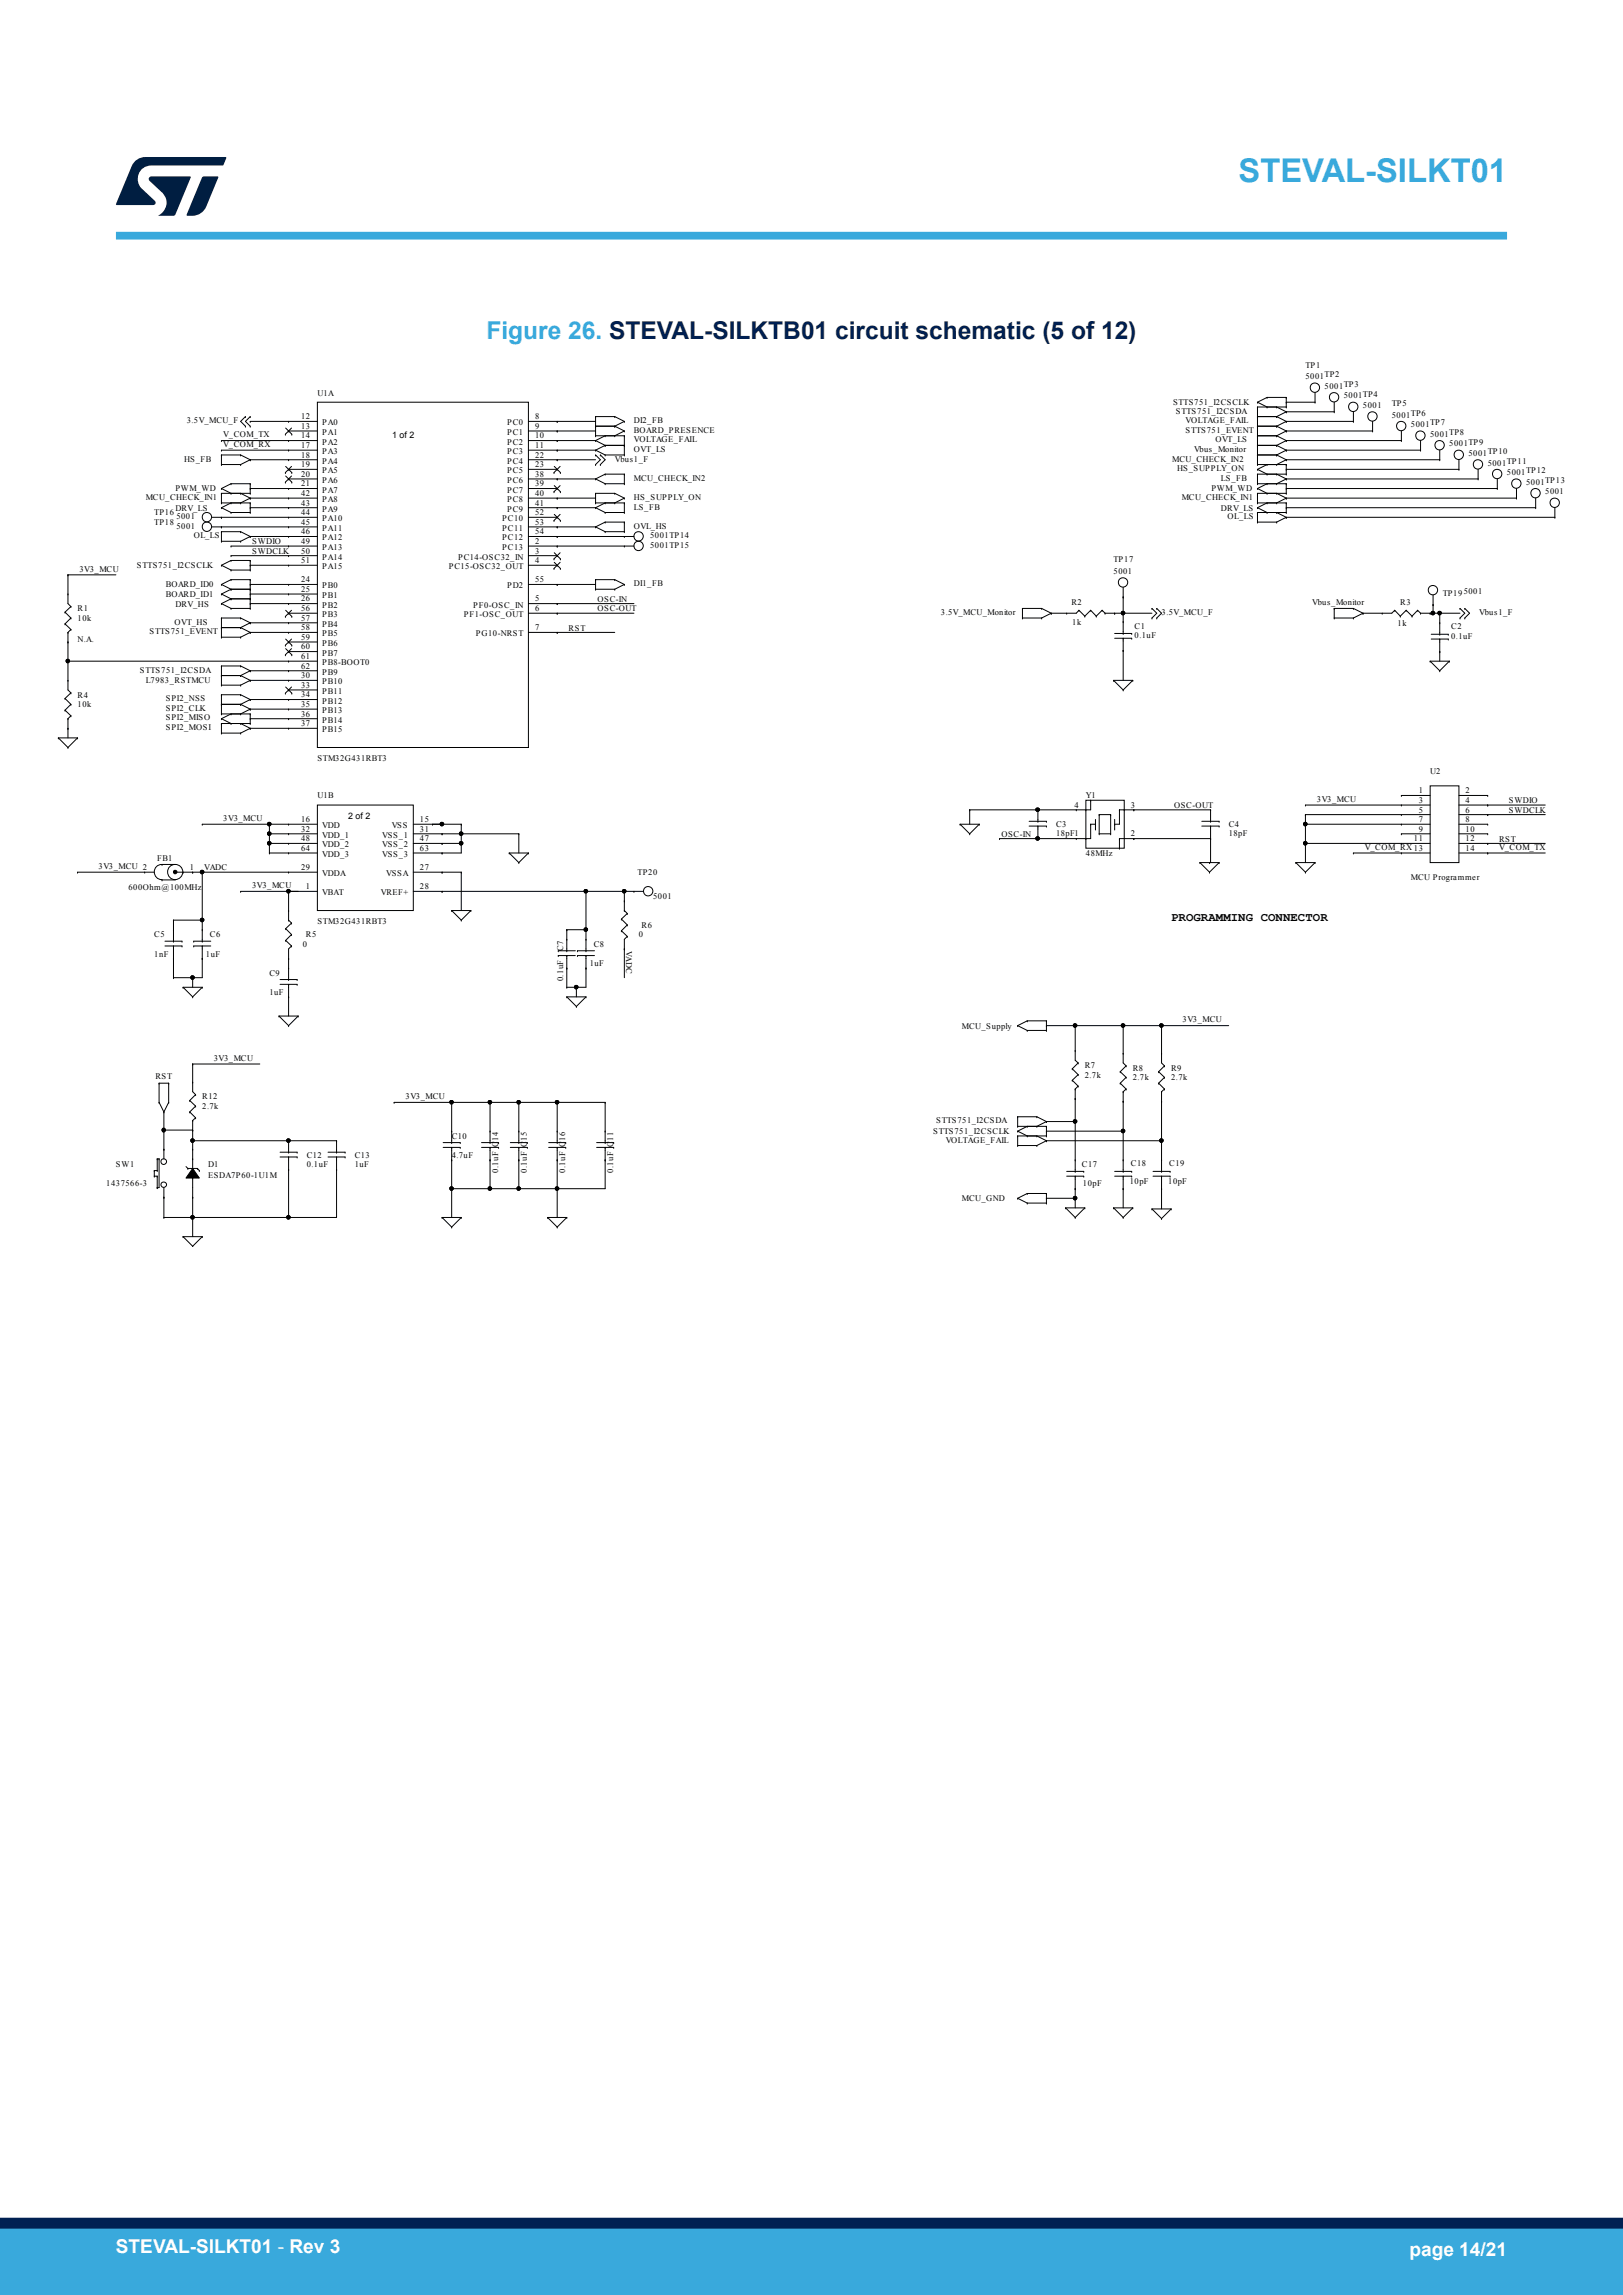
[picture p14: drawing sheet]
<svg xmlns="http://www.w3.org/2000/svg" width="210mm" height="297mm" viewBox="0 0 210 297" stroke-linecap="round" stroke-linejoin="round" font-family="sans-serif">
<defs><g id="words">
<text font-size="4.2" fill="#39a9dc" x="160.3" y="23.5">STEVAL-SILKT01</text>
<text font-size="3.2" fill="#39a9dc" x="62.9" y="43.8">Figure 26. STEVAL-SILKTB01 circuit schematic (5 of 12)</text>
<g font-size="2.5" fill="#fff">
<text x="15" y="291.6">STEVAL-SILKT01 - Rev 3</text>
<text x="182.4" y="291.9">page 14/21</text>
</g>
<text font-size="1.6" x="151.5" y="119.1">PROGRAMMING CONNECTOR</text>
<g font-size="1.1">
<text x="168.9" y="47.6">TP1</text>
<text x="41.1" y="51.2">U1A</text>
<text x="151.8" y="52.4">STTS751_I2CSCLK</text>
<text x="152.2" y="53.5">STTS751_I2CSDA</text>
<text x="168.9" y="49.1">5001TP2</text>
<text x="171.4" y="50.3">5001TP3</text>
<text x="173.9" y="51.6">5001TP4</text>
<text x="176.4" y="52.8">5001</text>
<text x="180.1" y="52.6">TP5</text>
<text x="23.8" y="59.7">HS_FB</text>
<text x="24.2" y="54.8">3.5V_MCU_F</text>
<text x="28.9" y="57.8">V_COM_RX</text>
<text x="28.9" y="56.6">V_COM_TX</text>
<text x="39" y="54.3">12</text>
<text x="39" y="55.5">13</text>
<text x="39" y="56.7">14</text>
<text x="39" y="58">17</text>
<text x="39" y="59.2">18</text>
<text x="41.7" y="55.1">PA0</text>
<text x="41.7" y="56.3">PA1</text>
<text x="41.7" y="57.5">PA2</text>
<text x="41.7" y="58.8">PA3</text>
<text x="50.8" y="56.7">1 of 2</text>
<text x="65.6" y="55.1">PC0</text>
<text x="65.6" y="56.3">PC1</text>
<text x="65.6" y="57.5">PC2</text>
<text x="65.6" y="58.8">PC3</text>
<text x="69.2" y="54.3">8</text>
<text x="69.2" y="55.5">9</text>
<text x="69.2" y="56.7">10</text>
<text x="69.2" y="58">11</text>
<text x="69.2" y="59.2">22</text>
<text x="79.5" y="59.7">Vbus1_F</text>
<text x="82" y="56">BOARD_PRESENCE</text>
<text x="82" y="58.5">OVT_LS</text>
<text x="82" y="54.8">DI2_FB</text>
<text x="82" y="57.3">VOLTAGE_FAIL</text>
<text x="151.7" y="59.7">MCU_CHECK_IN2</text>
<text x="153.4" y="54.8">VOLTAGE_FAIL</text>
<text x="153.4" y="56">STTS751_EVENT</text>
<text x="154.5" y="58.5">Vbus_Monitor</text>
<text x="157.3" y="57.3">OVT_LS</text>
<text x="180.1" y="54.1">5001TP6</text>
<text x="182.6" y="55.3">5001TP7</text>
<text x="185" y="56.5">5001TP8</text>
<text x="187.5" y="57.8">5001TP9</text>
<text x="190" y="59">5001TP10</text>
<text x="18.9" y="64.7">MCU_CHECK_IN1</text>
<text x="22.7" y="63.6">PWM_WD</text>
<text x="39" y="60.5">19</text>
<text x="39" y="61.7">20</text>
<text x="39" y="62.9">21</text>
<text x="39" y="64.2">42</text>
<text x="39" y="65.4">43</text>
<text x="41.7" y="62.5">PA6</text>
<text x="41.7" y="63.7">PA7</text>
<text x="41.7" y="65">PA8</text>
<text x="41.7" y="60">PA4</text>
<text x="41.7" y="61.3">PA5</text>
<text x="65.6" y="63.7">PC7</text>
<text x="65.6" y="65">PC8</text>
<text x="65.6" y="60">PC4</text>
<text x="65.6" y="61.3">PC5</text>
<text x="65.6" y="62.5">PC6</text>
<text x="69.2" y="61.7">38</text>
<text x="69.2" y="62.9">39</text>
<text x="69.2" y="64.2">40</text>
<text x="69.2" y="65.4">41</text>
<text x="69.2" y="60.5">23</text>
<text x="82" y="65.9">LS_FB</text>
<text x="82" y="64.7">HS_SUPPLY_ON</text>
<text x="82" y="62.2">MCU_CHECK_IN2</text>
<text x="152.3" y="61">HS_SUPPLY_ON</text>
<text x="152.9" y="64.7">MCU_CHECK_IN1</text>
<text x="156.7" y="63.6">PWM_WD</text>
<text x="158" y="62.2">LS_FB</text>
<text x="192.5" y="60.3">5001TP11</text>
<text x="195" y="61.5">5001TP12</text>
<text x="197.5" y="62.7">5001TP13</text>
<text x="199.9" y="64">5001</text>
<text x="20" y="67.9">TP18</text>
<text x="20" y="66.7">TP16</text>
<text x="22.7" y="66.1">DRV_LS</text>
<text x="22.8" y="67.2">5001</text>
<text x="22.8" y="68.4">5001</text>
<text x="25.1" y="69.7">OL_LS</text>
<text x="32.6" y="70.4">SWDIO</text>
<text x="32.6" y="71.7">SWDCLK</text>
<text x="39" y="66.7">44</text>
<text x="39" y="67.9">45</text>
<text x="39" y="69.2">46</text>
<text x="39" y="70.4">49</text>
<text x="39" y="71.6">50</text>
<text x="41.7" y="66.2">PA9</text>
<text x="41.7" y="67.5">PA10</text>
<text x="41.7" y="68.7">PA11</text>
<text x="41.7" y="69.9">PA12</text>
<text x="41.7" y="71.2">PA13</text>
<text x="65" y="67.5">PC10</text>
<text x="65" y="68.7">PC11</text>
<text x="65" y="69.9">PC12</text>
<text x="65" y="71.2">PC13</text>
<text x="65.6" y="66.2">PC9</text>
<text x="69.2" y="66.7">52</text>
<text x="69.2" y="67.9">53</text>
<text x="69.2" y="69.2">54</text>
<text x="69.2" y="70.4">2</text>
<text x="69.2" y="71.6">3</text>
<text x="82" y="68.4">OVL_HS</text>
<text x="84.1" y="70.9">5001TP15</text>
<text x="84.1" y="69.7">5001TP14</text>
<text x="158" y="66.1">DRV_LS</text>
<text x="158.8" y="67.2">OL_LS</text>
<text x="10.3" y="74">3V3_MCU</text>
<text x="17.7" y="73.5">STTS751_I2CSCLK</text>
<text x="21.4" y="76">BOARD_ID0</text>
<text x="21.4" y="77.3">BOARD_ID1</text>
<text x="39" y="72.9">51</text>
<text x="39" y="75.4">24</text>
<text x="39" y="76.6">25</text>
<text x="39" y="77.8">26</text>
<text x="41.7" y="72.4">PA14</text>
<text x="41.7" y="73.7">PA15</text>
<text x="41.7" y="76.2">PB0</text>
<text x="41.7" y="77.4">PB1</text>
<text x="58.1" y="73.7">PC15-OSC32_OUT</text>
<text x="59.3" y="72.4">PC14-OSC32_IN</text>
<text x="65.6" y="76.2">PD2</text>
<text x="69.2" y="72.9">4</text>
<text x="69.2" y="75.4">55</text>
<text x="69.2" y="77.8">5</text>
<text x="77.3" y="77.9">OSC-IN</text>
<text x="82" y="75.9">DI1_FB</text>
<text x="144.1" y="72.8">TP17</text>
<text x="144.1" y="74.3">5001</text>
<text x="186.7" y="77.1">TP195001</text>
<text x="10" y="79.1">R1</text>
<text x="10" y="80.4">10k</text>
<text x="10" y="83.1">N.A.</text>
<text x="19.3" y="82.1">STTS751_EVENT</text>
<text x="22.6" y="80.8">OVT_HS</text>
<text x="22.7" y="78.5">DRV_HS</text>
<text x="39" y="79.1">56</text>
<text x="39" y="80.3">57</text>
<text x="39" y="81.6">58</text>
<text x="39" y="82.8">59</text>
<text x="41.7" y="81.1">PB4</text>
<text x="41.7" y="82.4">PB5</text>
<text x="41.7" y="83.6">PB6</text>
<text x="41.7" y="78.6">PB2</text>
<text x="41.7" y="79.9">PB3</text>
<text x="60" y="79.9">PF1-OSC_OUT</text>
<text x="61.2" y="78.6">PF0-OSC_IN</text>
<text x="61.6" y="82.4">PG10-NRST</text>
<text x="69.2" y="79.1">6</text>
<text x="69.2" y="81.6">7</text>
<text x="73.6" y="81.6">RST</text>
<text x="77.3" y="79.1">OSC-OUT</text>
<text x="121.7" y="79.6">3.5V_MCU_Monitor</text>
<text x="138.6" y="78.3">R2</text>
<text x="138.7" y="80.8">1k</text>
<text x="146.8" y="81.4">C1</text>
<text x="146.8" y="82.6">0.1uF</text>
<text x="150.3" y="79.6">3.5V_MCU_F</text>
<text x="169.8" y="78.4">Vbus_Monitor</text>
<text x="180.8" y="81">1k</text>
<text x="181.2" y="78.3">R3</text>
<text x="187.8" y="81.5">C2</text>
<text x="187.8" y="82.7">0.1uF</text>
<text x="191.4" y="79.6">Vbus1_F</text>
<text x="18.1" y="87">STTS751_I2CSDA</text>
<text x="18.9" y="88.4">L7983_RSTMCU</text>
<text x="39" y="84">60</text>
<text x="39" y="85.3">61</text>
<text x="39" y="86.5">62</text>
<text x="39" y="87.8">30</text>
<text x="39" y="89">33</text>
<text x="41.7" y="84.8">PB7</text>
<text x="41.7" y="86.1">PB8-BOOT0</text>
<text x="41.7" y="87.3">PB9</text>
<text x="41.7" y="88.6">PB10</text>
<text x="41.7" y="89.8">PB11</text>
<text x="10" y="90.3">R4</text>
<text x="10" y="91.5">10k</text>
<text x="21.4" y="93.1">SPI2_MISO</text>
<text x="21.4" y="94.5">SPI2_MOSI</text>
<text x="21.4" y="92">SPI2_CLK</text>
<text x="21.4" y="90.8">SPI2_NSS</text>
<text x="39" y="90.3">34</text>
<text x="39" y="91.5">35</text>
<text x="39" y="92.7">36</text>
<text x="39" y="94">37</text>
<text x="41.7" y="91">PB12</text>
<text x="41.7" y="92.3">PB13</text>
<text x="41.7" y="93.5">PB14</text>
<text x="41.7" y="94.8">PB15</text>
<text x="41.1" y="98.5">STM32G431RBT3</text>
<text x="185" y="100.2">U2</text>
<text x="28.9" y="106.3">3V3_MCU</text>
<text x="39" y="106.4">16</text>
<text x="39" y="107.6">32</text>
<text x="41.1" y="103.3">U1B</text>
<text x="41.7" y="107.2">VDD</text>
<text x="45" y="105.9">2 of 2</text>
<text x="50.7" y="107.2">VSS</text>
<text x="54.3" y="106.4">15</text>
<text x="54.3" y="107.6">31</text>
<text x="136.6" y="107">C3</text>
<text x="139" y="104.5">4</text>
<text x="140.5" y="103.3">Y1</text>
<text x="146.3" y="104.5">3</text>
<text x="151.9" y="104.6">OSC-OUT</text>
<text x="159" y="107">C4</text>
<text x="170.4" y="103.8">3V3_MCU</text>
<text x="183.6" y="102.7">1</text>
<text x="183.6" y="103.9">3</text>
<text x="183.6" y="105.1">5</text>
<text x="183.6" y="106.4">7</text>
<text x="183.6" y="107.6">9</text>
<text x="189.6" y="102.7">2</text>
<text x="189.6" y="103.9">4</text>
<text x="189.6" y="105.1">6</text>
<text x="189.6" y="106.4">8</text>
<text x="189.6" y="107.6">10</text>
<text x="195.2" y="103.9">SWDIO</text>
<text x="195.2" y="105.2">SWDCLK</text>
<text x="12.8" y="112.5">3V3_MCU 2</text>
<text x="20.3" y="111.4">FB1</text>
<text x="24.5" y="112.6">1</text>
<text x="26.4" y="112.6">VADC</text>
<text x="39" y="108.9">48</text>
<text x="39" y="110.1">64</text>
<text x="39" y="112.6">29</text>
<text x="41.7" y="108.4">VDD_1</text>
<text x="41.7" y="109.7">VDD_2</text>
<text x="41.7" y="110.9">VDD_3</text>
<text x="41.7" y="113.4">VDDA</text>
<text x="49.4" y="108.4">VSS_1</text>
<text x="49.4" y="109.7">VSS_2</text>
<text x="49.4" y="110.9">VSS_3</text>
<text x="50" y="113.4">VSSA</text>
<text x="54.3" y="108.9">47</text>
<text x="54.3" y="110.1">63</text>
<text x="54.3" y="112.6">27</text>
<text x="82.5" y="113.3">TP20</text>
<text x="129.6" y="108.3">OSC-IN</text>
<text x="136.6" y="108.1">18pF1</text>
<text x="140.5" y="110.8">48MHz</text>
<text x="146.3" y="108.3">2</text>
<text x="159" y="108.1">18pF</text>
<text x="176.6" y="110">V_COM_RX 13</text>
<text x="182.6" y="113.9">MCU Programmer</text>
<text x="182.9" y="108.9">11</text>
<text x="189.6" y="108.9">12</text>
<text x="189.6" y="110.1">14</text>
<text x="194" y="108.9">RST</text>
<text x="194" y="110">V_COM_TX</text>
<text x="16.6" y="115.1">600Ohm@100MHz</text>
<text x="32.6" y="114.9">3V3_MCU</text>
<text x="39.6" y="115.1">1</text>
<text x="41.1" y="119.6">STM32G431RBT3</text>
<text x="41.7" y="115.9">VBAT</text>
<text x="49.3" y="115.9">VREF+</text>
<text x="54.3" y="115.1">28</text>
<text x="84.5" y="116.4">5001</text>
<text x="20" y="121.3">C5</text>
<text x="20" y="123.8">1nF</text>
<text x="26.7" y="123.8">1uF</text>
<text x="27.2" y="121.3">C6</text>
<text x="39.2" y="122.6">0</text>
<text x="39.6" y="121.3">R5</text>
<text x="72.9" y="123" transform="rotate(-90 72.9 123)">C7</text>
<text x="76.3" y="125">1uF</text>
<text x="76.8" y="122.6">C8</text>
<text x="81" y="123" transform="rotate(90 81 123)">VADC</text>
<text x="82.6" y="121.3">0</text>
<text x="83" y="120.1">R6</text>
<text x="34.9" y="126.3">C9</text>
<text x="34.9" y="128.8">1uF</text>
<text x="72.9" y="127" transform="rotate(-90 72.9 127)">0.1uF</text>
<text x="27.7" y="137.3">3V3_MCU</text>
<text x="124.5" y="133.1">MCU_Supply</text>
<text x="153" y="132.3">3V3_MCU</text>
<text x="20.1" y="139.7">RST</text>
<text x="26.2" y="142.3">R12</text>
<text x="26.2" y="143.5">2.7k</text>
<text x="52.5" y="142.2">3V3_MCU</text>
<text x="140.4" y="138.2">R7</text>
<text x="140.4" y="139.5">2.7k</text>
<text x="146.6" y="138.6">R8</text>
<text x="146.6" y="139.8">2.7k</text>
<text x="151.5" y="138.6">R9</text>
<text x="151.5" y="139.8">2.7k</text>
<text x="39.7" y="149.9">C12</text>
<text x="45.9" y="149.9">C13</text>
<text x="58.4" y="147.4">C10</text>
<text x="58.4" y="149.9">4.7uF</text>
<text x="68.2" y="148.5" transform="rotate(-90 68.2 148.5)">C15</text>
<text x="73.1" y="148.5" transform="rotate(-90 73.1 148.5)">C16</text>
<text x="120.7" y="146.8">STTS751_I2CSCLK</text>
<text x="121.1" y="145.4">STTS751_I2CSDA</text>
<text x="122.4" y="147.9">VOLTAGE_FAIL</text>
<text x="13.8" y="153.5">1437566-3</text>
<text x="15" y="151">SW1</text>
<text x="26.9" y="151">D1</text>
<text x="26.9" y="152.5">ESDA7P60-1U1M</text>
<text x="39.7" y="151">0.1uF</text>
<text x="45.9" y="151">1uF</text>
<text x="64.4" y="151.8" transform="rotate(-90 64.4 151.8)">0.1uF C14</text>
<text x="68.2" y="151.8" transform="rotate(-90 68.2 151.8)">0.1uF</text>
<text x="73.1" y="151.8" transform="rotate(-90 73.1 151.8)">0.1uF</text>
<text x="79.3" y="151.8" transform="rotate(-90 79.3 151.8)">0.1uF C11</text>
<text x="124.5" y="155.5">MCU_GND</text>
<text x="140" y="151">C17</text>
<text x="140.1" y="153.5">10pF</text>
<text x="146.2" y="153.2">10pF</text>
<text x="146.3" y="150.9">C18</text>
<text x="151.2" y="153.2">10pF</text>
<text x="151.3" y="150.9">C19</text>
</g>
</g></defs>
<g fill="none" stroke="#000" stroke-width=".13">
<path d="M28.7 57h12.4M28.7 58.3h12.4M28.7 58.9h.1M28.7 58.3h.1M28.7 57h.1M28.7 58.9v1.2M28.7 58.9h2.4M31.1 58.9h.1M31.1 58.9l1.3 .6M31.8 53.9l-.7 .6 .7 .7M31.8 53.9h.1M31.8 55.2h.1"/>
<path d="M32.4 59.5h.1M32.4 53.9h.1M32.4 55.2h.1M32.4 54.5h.1M32.4 59.5l-1.3 .6M32.4 54.5h8.7M32.4 59.5h8.7M32.4 53.9l-.6 .6 .6 .7M36.9 56.2h.1M37 55.4l.8 .8M37.3 54.5h.1M37.3 55.8h.1"/>
<path d="M37.3 57h.1M37.3 58.3h.1M37.3 59.5h.1M37.3 55.8h3.8M37.7 55.4l-.8 .8M37.8 56.2h.1M41.1 52.1h27.3v44.6h-27.3zM68.4 54.5h8.7M68.4 55.8h8.7M68.4 57h8.7M68.4 58.3h8.7M68.4 59.5h8.7"/>
<path d="M72.1 54.5h.1M72.1 55.8h.1M72.1 57h.1M72.1 58.3h.1M72.1 59.5h.1M77.1 53.9h2.4M77.1 55.2h2.4M77.1 57l1.2 .6M77.1 58.3l1.2 .6M77.1 57h.1M77.1 58.3h.1M77.1 53.9h.1"/>
<path d="M77.1 55.2h.1M77.1 56.4h.1M77.1 58.9h.1M77.1 56.4h3.7M77.1 53.9v2.5M77.1 58.9l.6 .6-.6 .6M77.7 58.9l.6 .6-.6 .6M77.7 58.9h.1M78.3 56.4h.1M78.3 57.6h.1M78.3 58.9h.1M78.3 57.6h2.5"/>
<path d="M78.3 58.9h2.5M78.3 56.4l-1.2 .6M78.3 57.6l-1.2 .7M79.5 53.9l1.3 .6M79.5 53.9h.1M79.5 55.2h.1M79.5 56.4h.1M79.5 55.2l1.3 .6M80.8 56.4h.1M80.8 57.6h.1M80.8 58.9h.1M80.8 54.5h.1"/>
<path d="M80.8 55.8h.1M80.8 56.4v2.5M80.8 54.5l-1.3 .7M80.8 55.8l-1.3 .6M162.7 56.4h2.5M162.7 57.6h2.5M162.7 58.9h2.5M162.7 53.9h2.5M162.7 55.2h2.5M162.7 55.2h.1M162.7 53.9h.1M162.7 56.4h.1"/>
<path d="M162.7 57.6h.1M162.7 58.9h.1M162.7 52.1h.1M162.7 52.7h.1M162.7 52.7v7.4M162.7 52.7h3.7M162.7 52.1l1.2 .6M163.9 51.4h.1M163.9 52.7h.1M163.9 51.4h2.5M163.9 51.4l-1.2 .7M165.2 55.2h.1"/>
<path d="M165.2 53.9h.1M165.2 56.4h.1M165.2 57.6h.1M165.2 58.9h.1M165.2 52.7h.1M165.2 53.9l1.2 .6M165.2 55.2l1.2 .6M165.2 52.7l1.2 .6M165.2 56.4l1.2 .6M165.2 57.6l1.2 .7M165.2 58.9l1.2 .6M166.4 58.3h17.4"/>
<path d="M166.4 55.8h11.2M166.4 53.3h6.2M166.4 59.5h19.9M166.4 54.5h8.7M166.4 57l-1.2 .6M166.4 58.3l-1.2 .6M166.4 59.5l-1.2 .6M166.4 54.5h.1M166.4 55.8h.1M166.4 57h.1M166.4 58.3h.1M166.4 59.5h.1"/>
<path d="M166.4 51.4h.1M166.4 52.7h.1M166.4 53.3h.1M166.4 52.1h.1M166.4 54.5l-1.2 .7M166.4 55.8l-1.2 .6M166.4 51.4v1.3M166.4 53.3l-1.2 .6M166.4 52.1h3.8M166.4 57h14.9M170.2 52.1h.1M170.2 50.8v1.3"/>
<path d="M172.6 53.3h.1M172.6 52.1v1.2M175.1 54.5h.1M175.1 53.3v1.2M177.6 55.8h.1M177.6 54.5v1.3M181.3 57h.1M181.3 55.8v1.2M183.8 58.3h.1M183.8 57v1.3M186.3 59.5h.1M186.3 58.3v1.2"/>
<path d="M188.8 59.5v1.2M8.4 79.2h.1M8.4 79.2l.8 .8M8.8 74.4h6.2M8.8 76.9h.1M8.8 74.4h.1M8.8 74.4v3.7l.4 .4M9.2 78.5h.1M9.2 80h.1M9.2 78.5l-.8 .7M9.2 80l-.8 .7M27.4 66.9h13.7"/>
<path d="M27.4 68.2h13.7M28.7 65.1h3.7M28.7 70h2.4M28.7 60.1h2.4M28.7 73.2l1.2 .6M28.7 65.7l1.2 .6M28.7 78.1l1.2 .6M28.7 63.2l1.2 .6M28.7 75.6l1.2 .7M28.7 76.9l1.2 .6M28.7 73.2h.1M28.7 65.1h.1"/>
<path d="M28.7 63.8h.1M28.7 65.7h.1M28.7 70h.1M28.7 68.8h.1M28.7 78.1h.1M28.7 80h.1M28.7 60.1h.1M28.7 63.2h.1M28.7 75.6h.1M28.7 76.9h.1M28.7 66.9h.1M28.7 68.2h.1"/>
<path d="M28.7 80h2.4M28.7 63.8v1.3M28.7 68.8v1.2M28.7 80v2.5M28.7 63.8h3.7M28.7 68.8h2.4M29.9 78.7h2.5M29.9 73.8h2.5M29.9 66.3h2.5M29.9 76.3h2.5M29.9 77.5h2.5M29.9 72.5h.1"/>
<path d="M29.9 73.8h.1M29.9 65.1h.1M29.9 66.3h.1M29.9 77.5h.1M29.9 78.7h.1M29.9 62.6h.1M29.9 63.8h.1M29.9 75h.1M29.9 76.3h.1M29.9 70.7h.1M29.9 71.9h.1M29.9 72.5h2.5"/>
<path d="M29.9 62.6h2.5M29.9 75h2.5M29.9 70.7h11.2M29.9 71.9h11.2M29.9 72.5l-1.2 .7M29.9 65.1l-1.2 .6M29.9 77.5l-1.2 .6M29.9 62.6l-1.2 .6M29.9 75l-1.2 .6M29.9 76.3l-1.2 .6M31.1 65.1h.1M31.1 63.8h.1"/>
<path d="M31.1 70h.1M31.1 68.8h.1M31.1 80h.1M31.1 60.1h.1M31.1 63.8l1.3 .7M31.1 68.8l1.3 .6M31.1 80l1.3 .6M32.4 72.5h.1M32.4 73.8h.1M32.4 64.5h.1M32.4 65.1h.1M32.4 66.3h.1"/>
<path d="M32.4 69.4h.1M32.4 77.5h.1M32.4 78.7h.1M32.4 62.6h.1M32.4 63.8h.1M32.4 75h.1M32.4 76.3h.1M32.4 73.2h.1M32.4 65.7h.1M32.4 78.1h.1M32.4 63.2h.1M32.4 75.6h.1"/>
<path d="M32.4 76.9h.1M32.4 62.6v1.2M32.4 65.1v1.2M32.4 72.5v1.3M32.4 75v3.7M32.4 64.5l-1.3 .6M32.4 69.4l-1.3 .6M32.4 69.4h8.7M32.4 63.2h8.7M32.4 64.5h8.7M32.4 65.7h8.7M32.4 73.2h8.7"/>
<path d="M32.4 75.6h8.7M32.4 76.9h8.7M32.4 78.1h8.7M36.9 61.2h.1M36.9 62.4h.1M36.9 79.8h.1M37 60.4l.8 .8M37 61.6l.8 .8M37 79l.8 .8M37.3 60.7h.1M37.3 62h.1M37.3 63.2h.1"/>
<path d="M37.3 64.5h.1M37.3 65.7h.1M37.3 66.9h.1M37.3 68.2h.1M37.3 69.4h.1M37.3 70.7h.1M37.3 71.9h.1M37.3 73.2h.1M37.3 75.6h.1M37.3 76.9h.1M37.3 78.1h.1M37.3 79.4h.1"/>
<path d="M37.3 79.4h3.8M37.3 60.7h3.8M37.3 62h3.8M37.7 60.4l-.8 .8M37.7 61.6l-.8 .8M37.7 79l-.8 .8M37.8 61.2h.1M37.8 62.4h.1M37.8 79.8h.1M68.4 69.4h13.6M68.4 66.9h3.7M68.4 70.7h13.6"/>
<path d="M68.4 79.4h13.6M68.4 60.7h3.7M68.4 62h8.7M68.4 63.2h3.7M68.4 64.5h8.7M68.4 65.7h8.7M68.4 68.2h8.7M68.4 71.9h3.7M68.4 73.2h3.7M68.4 75.6h8.7M68.4 78.1h13.6M71.7 61.2h.1"/>
<path d="M71.7 63.6h.1M71.7 67.4h.1M71.7 72.3h.1M71.7 73.6h.1M71.7 60.4l.8 .8M71.7 62.8l.8 .8M71.7 66.6l.8 .8M71.7 71.5l.8 .8M71.7 72.8l.8 .8M72.1 60.7h.1M72.1 62h.1M72.1 63.2h.1"/>
<path d="M72.1 64.5h.1M72.1 65.7h.1M72.1 66.9h.1M72.1 68.2h.1M72.1 69.4h.1M72.1 70.7h.1M72.1 71.9h.1M72.1 73.2h.1M72.1 75.6h.1M72.1 78.1h.1M72.1 79.4h.1M72.5 60.4l-.8 .8"/>
<path d="M72.5 62.8l-.8 .8M72.5 66.6l-.8 .8M72.5 71.5l-.8 .8M72.5 72.8l-.8 .8M72.5 61.2h.1M72.5 63.6h.1M72.5 67.4h.1M72.5 72.3h.1M72.5 73.6h.1M77.1 68.2l1.2 .6M77.1 65.7l1.2 .6M77.1 63.8h2.4"/>
<path d="M77.1 75h2.4M77.1 62l1.2 .6M77.1 62h.1M77.1 63.8h.1M77.1 65.1h.1M77.1 68.2h.1M77.1 75h.1M77.1 76.3h.1M77.1 65.7h.1M77.1 60.1h.1M77.1 65.1h3.7M77.1 63.8v1.3"/>
<path d="M77.1 75v1.3M77.1 76.3h2.4M77.7 60.1h.1M78.3 61.4h.1M78.3 62.6h.1M78.3 67.6h.1M78.3 68.8h.1M78.3 65.1h.1M78.3 66.3h.1M78.3 61.4h2.5M78.3 67.6h2.5M78.3 62.6h2.5"/>
<path d="M78.3 66.3h2.5M78.3 68.8h2.5M78.3 61.4l-1.2 .6M78.3 67.6l-1.2 .6M78.3 65.1l-1.2 .6M79.5 63.8l1.3 .7M79.5 75l1.3 .6M79.5 63.8h.1M79.5 65.1h.1M79.5 75h.1M79.5 76.3h.1M80.8 61.4h.1"/>
<path d="M80.8 62.6h.1M80.8 64.5h.1M80.8 67.6h.1M80.8 68.8h.1M80.8 75.6h.1M80.8 65.1h.1M80.8 66.3h.1M80.8 69.4h.1M80.8 70.7h.1M80.8 61.4v1.2M80.8 65.1v1.2M80.8 67.6v1.2"/>
<path d="M80.8 64.5l-1.3 .6M80.8 75.6l-1.3 .7M132.3 80h2.5M132.3 80h.1M132.3 78.7h.1M132.3 78.7v1.3M132.3 78.7h2.5M134.8 80h.1M134.8 78.7h.1M134.8 78.7l1.2 .7M136 79.4h.1M136 79.4l-1.2 .6"/>
<path d="M138 79.4h.1M139.6 79h.1M139.6 79l.8 .7M139.6 79l-.3 .4h-3.3M140.4 79.7h.1M141.1 79h.1M141.1 79l.7 .7M141.1 79l-.7 .7M141.8 79.7h.1M142.6 79h.1M142.6 79l.4 .4M142.6 79l-.8 .7"/>
<path d="M143 79.4h.1M143 79.4h6.1M144.2 79.4h.1M145.1 79.2h.4v.1v.2l-.2 .1-.2-.1zM145.3 77.3h.1M145.3 79.4h.1M145.3 76v6M149.1 78.7l.6 .7-.6 .6M149.1 80h.1M149.1 78.7h.1M149.7 78.7l.6 .7-.6 .6M149.7 80h.1"/>
<path d="M149.7 78.7h.1M162.7 63.2l1.2 .6M162.7 60.7l1.2 .7M162.7 65.7l1.2 .6M162.7 65.1h3.7M162.7 61.4h3.7M162.7 67.6h2.5M162.7 60.1h.1M162.7 63.2h.1M162.7 65.1h.1M162.7 63.8h.1M162.7 60.7h.1"/>
<path d="M162.7 65.7h.1M162.7 61.4h.1M162.7 62.6h.1M162.7 67.6h.1M162.7 66.3h.1M162.7 63.8h3.7M162.7 62.6h3.7M162.7 66.3h3.7M162.7 60.1h3.7M162.7 61.4v1.2M162.7 63.8v1.3M162.7 66.3v1.3"/>
<path d="M163.9 62.6h.1M163.9 63.8h.1M163.9 60.1h.1M163.9 61.4h.1M163.9 65.1h.1M163.9 66.3h.1M163.9 62.6l-1.2 .6M163.9 60.1l-1.2 .6M163.9 65.1l-1.2 .6M165.2 60.1h.1M165.2 65.1h.1M165.2 63.8h.1"/>
<path d="M165.2 61.4h.1M165.2 62.6h.1M165.2 67.6h.1M165.2 66.3h.1M165.2 63.8l1.2 .7M165.2 66.3l1.2 .6M165.2 61.4l1.2 .6M166.4 63.2h27.3M166.4 64.5h29.8M166.4 65.7h32.3M166.4 60.7h22.4M166.4 62l-1.2 .6"/>
<path d="M166.4 66.9h34.8M166.4 62.6h.1M166.4 63.8h.1M166.4 64.5h.1M166.4 60.1h.1M166.4 61.4h.1M166.4 65.1h.1M166.4 66.3h.1M166.4 62h.1M166.4 66.9h.1M166.4 60.7h.1M166.4 63.2h.1"/>
<path d="M166.4 65.7h.1M166.4 60.1v1.3M166.4 62.6v1.2M166.4 65.1v1.2M166.4 64.5l-1.2 .6M166.4 66.9l-1.2 .7M166.4 62h24.9M172.6 80h2.5M172.6 80h.1M172.6 78.7h.1M172.6 78.7h2.5M172.6 78.7v1.3"/>
<path d="M175.1 80h.1M175.1 78.7h.1M175.1 78.7l1.3 .7M176.4 79.4h.1M176.4 79.4l-1.3 .6M178.8 79.4h.1M180.5 79l-.4 .4h-3.7M180.5 79h.1M180.5 79l.7 .7M181.2 79.7h.1M181.9 79h.1M181.9 79l.8 .7"/>
<path d="M181.9 79l-.7 .7M182.7 79.7h.1M183.4 79l-.7 .7M183.4 79h.1M183.4 79l.4 .4M183.8 79.4h.1M183.8 79.4h5.1M185 79.4h.1M185.2 79.2h.4v.1v.2l-.2 .1-.2-.1zM185.4 78.3h.1M185.4 79.4h.1M185.4 77v2.4"/>
<path d="M186.1 79.2h.3l.1 .1-.1 .2-.1 .1-.2-.1zM186.3 79.4h.1M186.3 79.4v2.7M188.8 60.7h.1M188.9 78.7l.6 .7-.6 .6M188.9 80h.1M188.9 78.7h.1M189.5 78.7l.6 .7-.6 .6M189.5 80h.1M189.5 78.7h.1M191.3 62h.1M191.3 60.7v1.3"/>
<path d="M193.7 63.2h.1M193.7 62v1.2M196.2 64.5h.1M196.2 63.2v1.3M198.7 65.7h.1M198.7 64.5v1.2M201.2 66.9h.1M201.2 65.7v1.2M7.6 95.5l1.2 1.2M7.6 95.5h.1M7.6 95.5h2.4M8.4 80.7h.1"/>
<path d="M8.4 90.4h.1M8.4 91.9h.1M8.4 80.7l.8 .8M8.4 90.4l.8 .7M8.4 91.9l.8 .7M8.6 85.4h.3l.1 .1-.1 .2-.1 .1-.2-.1zM8.8 96.7h.1M8.8 81.8h.1M8.8 83.1h.1M8.8 93h.1M8.8 88h.1M8.8 94.3h.1"/>
<path d="M8.8 85.6h.1M8.8 81.8v7.5l.4 .4M8.8 93v2.5M8.8 85.6h32.3M9.2 81.5h.1M9.2 89.7h.1M9.2 91.1h.1M9.2 92.6h.1M9.2 81.5l-.4 .3M9.2 89.7l-.8 .7M9.2 91.1l-.8 .8M9.2 92.6l-.4 .4"/>
<path d="M10 95.5h.1M10 95.5l-1.2 1.2M28.7 87.4h2.4M28.7 93.6h3.7M28.7 91.1h2.4M28.7 89.9h2.4M28.7 82.5h2.4M28.7 81.2h2.4M28.7 88.7h2.4M28.7 87.4h.1M28.7 86.2h.1M28.7 93h.1"/>
<path d="M28.7 93.6h.1M28.7 94.9h.1M28.7 91.1h.1M28.7 92.4h.1M28.7 89.9h.1M28.7 82.5h.1M28.7 81.2h.1M28.7 88.7h.1M28.7 86.2v2.5M28.7 89.9v2.5M28.7 93.6v1.3M28.7 86.2h2.4"/>
<path d="M28.7 93l1.2 .6M28.7 92.4h3.7M28.7 94.9h2.4M29.9 93.6h.1M29.9 92.4h.1M29.9 92.4l-1.2 .6M31.1 93.6l1.3 .7M31.1 91.1l1.3 .7M31.1 89.9l1.3 .6M31.1 87.4h.1M31.1 86.2h.1M31.1 93.6h.1"/>
<path d="M31.1 94.9h.1M31.1 91.1h.1M31.1 92.4h.1M31.1 89.9h.1M31.1 82.5h.1M31.1 81.2h.1M31.1 88.7h.1M31.1 86.2l1.3 .6M31.1 81.2l1.3 .6M31.1 87.4l1.3 .6M32.4 86.8h.1M32.4 93.6h.1"/>
<path d="M32.4 92.4h.1M32.4 94.3h.1M32.4 91.8h.1M32.4 90.5h.1M32.4 81.8h.1M32.4 80.6h.1M32.4 88h.1M32.4 93h.1M32.4 86.8l-1.3 .6M32.4 92.4v1.2M32.4 81.8l-1.3 .7M32.4 80.6l-1.3 .6"/>
<path d="M32.4 88l-1.3 .7M32.4 88h8.7M32.4 80.6h8.7M32.4 81.8h8.7M32.4 86.8h8.7M32.4 90.5h8.7M32.4 91.8h8.7M32.4 93h8.7M32.4 94.3h8.7M32.4 94.3l-1.3 .6M32.4 91.8l-1.3 .6M32.4 90.5l-1.3 .6"/>
<path d="M36.9 83.5h.1M36.9 84.7h.1M36.9 89.7h.1M37 82.7l.8 .8M37 83.9l.8 .8M37 88.9l.8 .8M37.3 80.6h.1M37.3 81.8h.1M37.3 83.1h.1M37.3 84.3h.1M37.3 85.6h.1M37.3 86.8h.1"/>
<path d="M37.3 88h.1M37.3 89.3h.1M37.3 90.5h.1M37.3 91.8h.1M37.3 93h.1M37.3 94.3h.1M37.3 83.1h3.8M37.3 84.3h3.8M37.3 89.3h3.8M37.7 82.7l-.8 .8M37.7 83.9l-.8 .8M37.7 88.9l-.8 .8"/>
<path d="M37.8 83.5h.1M37.8 84.7h.1M37.8 89.7h.1M68.4 81.8h11.1M72.1 81.8h.1M144.1 88h.1M144.1 88h2.5M144.1 88l1.2 1.3M144.2 82.6h2.2M144.2 82h2.2M145.3 89.3h.1M145.3 82h.1"/>
<path d="M145.3 82.6h.1M145.3 80.5h.1M145.3 84.2h.1M145.3 82.6v5.4M146.4 82.6h.1M146.4 82h.1M146.6 88h.1M146.6 88l-1.3 1.3M185 85.6h.1M185 85.6h2.5M185 85.6l1.3 1.2M185.2 82.7h2.2"/>
<path d="M185.2 82.1h2.2M186.3 86.8h.1M186.3 82.1h.1M186.3 82.7h.1M186.3 80.6h.1M186.3 84.3h.1M186.3 82.7v2.9M187.4 82.7h.1M187.4 82.1h.1M187.5 85.6h.1M187.5 85.6l-1.2 1.2M10 112.9h10"/>
<path d="M10 112.9h.1M18.7 112.9h.1M21 111.9h1.7M21 113.9h1.7M21 111.9h.1M21 113.9h.1M21 111.9a.98 .98 0 0 0-1 1 .98 .98 0 0 0 1 .9M22.4 119.1h.1M22.4 119.1v2.7M22.4 119.1h3.8M22.5 112.7h.3l.1 .1-.1 .2-.1 .1-.2-.1zM22.7 112.9h18.4"/>
<path d="M23.7 112.9h.1M24.9 112.9h.1M26 118.9h.3l.1 .1-.1 .2-.2 .1-.1-.1zM26 112.7h.3l.1 .1-.1 .2-.2 .1-.1-.1zM26.2 106.7h.1M26.2 112.9h.1M26.2 119.1h.1M26.2 112.9v8.9M26.2 106.7h14.9M31.1 115.4h.1M31.1 115.4h10M34.7 107.7h.3l.1 .2-.1 .1-.2 .1-.1-.1z"/>
<path d="M34.7 109h.3l.1 .1-.1 .2-.2 .1-.1-.1zM34.7 106.5h.3l.1 .1-.1 .2-.2 .1-.1-.1zM34.9 110.4h6.2M34.9 107.9h6.2M34.9 109.1h6.2M34.9 110.4h.1M34.9 106.7h.1M34.9 107.9h.1M34.9 109.1h.1M34.9 106.7v3.7M37.2 115.2h.3v.1v.2l-.2 .1-.1-.1zM37.3 119.1l.4 .4"/>
<path d="M37.3 106.7h.1M37.3 107.9h.1M37.3 109.1h.1M37.3 110.4h.1M37.3 112.9h.1M37.3 115.4h.1M37.3 119.1h.1M37.3 117.8h.1M37.3 115.4v3.7M37.7 119.5l-.7 .7M37.7 119.5h.1M41.1 104.2h12.4v13.6h-12.4z"/>
<path d="M53.5 106.7h6.2M53.5 112.9h6.2M53.5 107.9h13.6M53.5 109.1h6.2M53.5 115.4h29.8M56 106.7h.1M57 106.5h.3l.1 .1-.1 .2-.1 .1-.2-.1zM57.2 106.7h.1M57.2 107.9h.1M57.2 109.1h.1M57.2 110.4h.1M57.2 112.9h.1"/>
<path d="M57.2 115.4h.1M58.4 117.8l1.3 1.3M58.4 117.8h.1M58.4 117.8h2.5M59.5 107.7h.3l.1 .2-.1 .1-.2 .1-.1-.1zM59.5 109h.3l.1 .1-.1 .2-.2 .1-.1-.1zM59.7 119.1h.1M59.7 106.7h.1M59.7 107.9h.1M59.7 109.1h.1M59.7 112.9h.1M59.7 106.7v3.7h-6.2"/>
<path d="M59.7 112.9v4.9M60.9 117.8h.1M60.9 117.8l-1.2 1.3M65.9 110.4l1.2 1.2M65.9 110.4h.1M65.9 110.4h2.5M67.1 111.6h.1M67.1 107.9h.1M67.1 107.9v2.5M68.4 110.4h.1M68.4 110.4l-1.3 1.2M75.6 115.2h.4v.1v.2l-.2 .1-.2-.1z"/>
<path d="M75.8 115.4h.1M75.8 115.4v7.6M80.4 118.9h.1M80.4 118.9l.8 .8M80.6 115.2h.3l.1 .1-.1 .2-.2 .1-.1-.1zM80.8 117.8h.1M80.8 116.6h.1M80.8 115.4h.1M80.8 115.4v2.4M80.8 117.8l.4 .4M81.2 119.7l-.8 .8M81.2 118.2l-.8 .7"/>
<path d="M81.2 119.7h.1M81.2 118.2h.1M82 115.4h.1M124.2 106.7h.1M124.2 106.7h2.5M124.2 106.7l1.3 1.2M125.5 107.9h.1M125.5 104.8h.1M125.5 104.8v1.9M126.7 106.7h.1M126.7 106.7l-1.2 1.2M129.3 108.5h.1"/>
<path d="M133.2 106.9h2.2M133.2 106.3h2.2M134.1 104.6h.3l.1 .2-.1 .1-.1 .1-.2-.1-.1-.1zM134.1 108.3h.3l.1 .2-.1 .2h-.1h-.2l-.1-.2zM134.3 106.3h.1M134.3 106.9h.1M134.3 104.8h.1M134.3 108.5h.1M134.3 104.8v1.5M134.3 106.9v1.6M135.4 106.9h.1M135.4 106.3h.1"/>
<path d="M139.3 104.8h.1M139.3 108.5h.1M140.5 103.6h5v6.2h-5zM140.5 108.5h.1M140.5 104.8h.1M141.1 106.7h.1M141.1 103.6h.1M141.1 106.7h.6M141.1 106.7v1.8h-11.8M141.1 103.6v1.2h-15.6M141.7 107.3h.1M141.7 106.7h.1"/>
<path d="M141.7 106v1.3M142.2 105.4h1.5M142.2 107.9h.1M142.2 105.4h.1M142.2 105.4v2.5M142.2 107.9h1.5M143.7 107.9h.1M143.7 105.4h.1M143.7 105.4v2.5M144.2 107.3h.1M144.2 106.7h.1M144.2 106v1.3"/>
<path d="M144.8 104.8h.1M144.8 108.5h.1M144.8 109.8h.1M144.8 104.8v1.9h-.6M144.8 108.5v1.3M144.8 104.8h11.8M144.8 108.5h11.8M145.5 104.8h.1M146.7 108.5h.1M146.7 104.8h.1M155.3 111.6h.1M155.3 111.6h2.4"/>
<path d="M155.3 111.6l1.2 1.3M155.5 106.9h2.2M155.5 106.3h2.2M156.5 112.9h.1M156.5 111.6h.1M156.6 106.3h.1M156.6 106.9h.1M156.6 104.8h.1M156.6 108.5h.1M156.6 104.8v1.5M156.6 106.9v4.7M157.7 111.6h.1"/>
<path d="M157.7 106.9h.1M157.7 106.3h.1M157.7 111.6l-1.2 1.3M167.7 111.6h.1M167.7 111.6h2.5M167.7 111.6l1.2 1.3M168.7 106.5h.3l.1 .1-.1 .2-.1 .1-.2-.1zM168.7 109h.3l.1 .1-.1 .2-.1 .1-.2-.1zM168.9 112.9h.1M168.9 104.2h.1M168.9 105.4h.1M168.9 106.7h.1"/>
<path d="M168.9 109.1h.1M168.9 105.4v6.2M168.9 106.7h16.1M168.9 105.4h16.1M168.9 104.2h16.1M168.9 109.1h16.1M170.2 111.6h.1M170.2 111.6l-1.3 1.3M175.1 110.4h.1M175.1 110.4h9.9M181.3 107.9h3.7M181.3 102.9h3.7"/>
<path d="M181.3 102.9h.1M181.3 104.2h.1M181.3 105.4h.1M181.3 106.7h.1M181.3 107.9h.1M181.3 109.1h.1M181.3 110.4h.1M185 101.7h3.8v9.9h-3.8zM188.8 110.4h11.1M188.8 106.7h3.7M188.8 107.9h3.7M188.8 105.4h11.1"/>
<path d="M188.8 102.9h3.7M188.8 104.2h11.1M188.8 109.1h11.1M192.5 102.9h.1M192.5 104.2h.1M192.5 105.4h.1M192.5 106.7h.1M192.5 107.9h.1M192.5 109.1h.1M192.5 110.4h.1M21.3 122.4h2.2M21.3 121.8h2.2"/>
<path d="M22.4 121.8h.1M22.4 122.4h.1M22.4 120.3h.1M22.4 124h.1M22.4 126.5h.1M22.4 122.4v4.1M23.5 122.4h.1M23.5 121.8h.1M23.7 127.8l1.2 1.2M23.7 127.8h.1M23.7 127.8h2.5M24.7 126.3h.4v.2v.2h-.2h-.2z"/>
<path d="M24.9 137.7h8.7M24.9 129h.1M24.9 137.7h.1M24.9 126.5h.1M24.9 137.7v3.6l.4 .4M24.9 126.5v1.3M25.1 122.4h2.2M25.1 121.8h2.2M25.1 122.4h.1M25.1 121.8h.1M26.2 127.8h.1M26.2 121.8h.1"/>
<path d="M26.2 122.4h.1M26.2 120.3h.1M26.2 124h.1M26.2 127.8l-1.3 1.2M26.2 122.4v4.1h-3.8M36.1 131.5l1.2 1.2M36.1 131.5h.1M36.1 131.5h2.5M36.2 127.4h2.2M36.2 126.8h2.2M37 121.7h.1M37 120.2h.1"/>
<path d="M37 121.7l.7 .7M37 120.2l.7 .7M37.3 132.7h.1M37.3 126.8h.1M37.3 127.4h.1M37.3 125.3h.1M37.3 129h.1M37.3 124h.1M37.3 127.4v4.1M37.7 120.9l-.7 .8M37.7 122.4h.1M37.7 120.9h.1"/>
<path d="M37.7 122.4l-.4 .4v4M38.4 127.4h.1M38.4 126.8h.1M38.6 131.5h.1M38.6 131.5l-1.3 1.2M72.2 123.7h2.2M72.2 123h2.2M72.2 123.7h.1M72.2 123h.1M73.3 129l1.3 1.2M73.3 129h.1M73.3 123h.1"/>
<path d="M73.3 123.7h.1M73.3 121.6h.1M73.3 125.3h.1M73.3 120.3h.1M73.3 127.8h.1M73.3 129h2.5M73.3 120.3v2.7M73.3 123.7v4.1M73.3 120.3h2.5M74.4 127.6h.3l.1 .1-.1 .2-.2 .1-.1-.1zM74.6 130.2h.1M74.6 127.8h.1"/>
<path d="M74.6 127.8v1.2M74.7 123.7h.1M74.7 123h.1M74.7 123.7h2.2M74.7 123h2.2M75.6 120.1h.4v.2v.2h-.2h-.2zM75.8 129h.1M75.8 123h.1M75.8 123.7h.1M75.8 121.6h.1M75.8 125.3h.1M75.8 120.3h.1"/>
<path d="M75.8 129l-1.2 1.2M75.8 123.7v4.1h-2.5M80.4 120.5h.1M80.4 120.5l.8 .7M80.8 122.8h.1M81.2 121.2l-.4 .4v4.9M81.2 121.2h.1M131.7 132.7h.1M131.7 132.7l1.2 .7M132.9 132.1l-1.2 .6M132.9 132.1h.1M132.9 133.4h.1"/>
<path d="M132.9 132.1h2.5M132.9 133.4h2.5M135.4 132.7h23.6M135.4 132.1h.1M135.4 133.4h.1M135.4 132.7h.1M135.4 132.1v1.3M138.7 138.3h.1M138.7 139.8h.1M138.7 138.3l.8 .8M138.7 139.8l.8 .8M138.9 132.5h.4v.2v.2h-.2h-.2z"/>
<path d="M139.1 136h.1M139.1 132.7h.1M139.1 132.7v4.5l.4 .4M139.5 137.6h.1M139.5 139.1h.1M139.5 137.6l-.8 .7M139.5 139.1l-.8 .7M144.9 138.7h.1M144.9 138.7l.8 .7M145.1 132.5h.4v.2v.2h-.2h-.2zM145.3 136.3h.1M145.3 132.7h.1"/>
<path d="M145.3 132.7v4.9l.4 .3M145.7 137.9h.1M145.7 139.4h.1M145.7 137.9l-.8 .8M145.7 139.4l-.8 .8M149.9 138.7h.1M149.9 138.7l.8 .7M150.1 132.5h.3l.1 .2-.1 .2h-.1h-.2zM150.3 136.3h.1M150.3 132.7h.1M150.3 132.7v4.9l.4 .3M150.7 137.9h.1"/>
<path d="M150.7 139.4h.1M150.7 137.9l-.8 .8M150.7 139.4l-.8 .8M20 151.5h.1M20 152.2h.1M20 152.2h.3M20 151.5v.7M20 151.5h.3M20.3 150h.3M20.3 150h.1M20.3 151.5h.1M20.3 152.2h.1"/>
<path d="M20.3 153.7h.1M20.3 150v1.5M20.3 152.2v1.5M20.6 142.7h.1M20.6 140.2h.1M20.6 150h.1M20.6 140.2v2.5M20.6 150v3.7h-.3M20.6 140.2h1.2M20.6 142.7l.6 1.2M21 146.1l.2-.1 .1 .1 .1 .1-.1 .2-.1 .1-.2-.1zM21.2 146.2h3.7"/>
<path d="M21.2 143.9h.1M21.2 154.9h.1M21.2 148.7h.1M21.2 146.2h.1M21.2 157.6h.1M21.2 143.9v6.1M21.2 153.7v3.9M21.8 140.2h.1M21.8 142.7h.1M21.8 140.2v2.5M21.8 142.7l-.6 1.2M24.1 151l.2 .2"/>
<path d="M24.3 151.2h.1M24.3 151.2h1.2M24.5 142.4h.1M24.5 143.9h.1M24.5 142.4l.8 .7M24.5 143.9l.8 .8M24.7 147.4h.4v.2v.2h-.2h-.2zM24.7 157.4h.4v.1v.2l-.2 .1-.2-.1zM24.9 151.2l.9 1.3h-1.7zM24.9 145h.1M24.9 140h.1M24.9 146.2h.1"/>
<path d="M24.9 152.5h.1M24.9 150h.1M24.9 154.9h.1M24.9 148.7h.1M24.9 147.6h.1M24.9 157.6h.1M24.9 145v6.2M24.9 152.5v7.5M24.9 147.6h18.6M25.3 141.7h.1M25.3 143.1h.1M25.3 144.7h.1"/>
<path d="M25.3 141.7l-.8 .7M25.3 143.1l-.8 .8M25.3 144.7l-.4 .3M25.5 151.2h.1M25.5 151.2l.3 .3M25.8 151.5h.1M36.2 149.7h2.2M36.2 149.1h2.2M37.2 147.4h.3v.2v.2h-.2h-.1zM37.2 157.4h.3v.1v.2l-.2 .1-.1-.1zM37.3 149.1h.1M37.3 149.7h.1"/>
<path d="M37.3 147.6h.1M37.3 151.3h.1M37.3 157.6h.1M37.3 147.6v1.5M37.3 149.7v7.9M38.4 149.7h.1M38.4 149.1h.1M42.4 149.7h2.3M42.4 149.1h2.3M43.5 149.1h.1M43.5 149.7h.1M43.5 147.6h.1"/>
<path d="M43.5 151.3h.1M43.5 149.7v7.9h-22.3M43.5 147.6v1.5M44.7 149.7h.1M44.7 149.1h.1M51 142.7h.1M51 142.7h27.3M57.2 157.6l1.2 1.2M57.2 157.6h.1M57.2 157.6h2.5M57.3 148.5h2.2M57.3 147.9h2.2"/>
<path d="M58.3 142.5h.3v.1v.2l-.2 .1-.1-.1zM58.3 153.6h.3v.2v.2h-.2h-.1zM58.4 158.8h.1M58.4 147.9h.1M58.4 148.5h.1M58.4 146.4h.1M58.4 150.1h.1M58.4 142.7h.1M58.4 153.8h.1M58.4 142.7v5.2M58.4 148.5v9.1M59.5 148.5h.1"/>
<path d="M59.5 147.9h.1M59.7 157.6h.1M59.7 157.6l-1.3 1.2M62.3 148.5h2.2M62.3 147.9h2.2M63.2 142.5h.3l.1 .1-.1 .2-.1 .1-.2-.1zM63.2 153.6h.3l.1 .2-.1 .2h-.1h-.2zM63.4 147.9h.1M63.4 148.5h.1M63.4 146.4h.1M63.4 150.1h.1M63.4 142.7h.1"/>
<path d="M63.4 153.8h.1M63.4 142.7v5.2M63.4 148.5v5.3M64.5 148.5h.1M64.5 147.9h.1M66 148.5h2.2M66 147.9h2.2M66.9 142.5h.4v.1v.2l-.2 .1-.2-.1zM66.9 153.6h.4v.2v.2h-.2h-.2zM67.1 147.9h.1M67.1 148.5h.1M67.1 146.4h.1"/>
<path d="M67.1 150.1h.1M67.1 142.7h.1M67.1 153.8h.1M67.1 142.7v5.2M67.1 148.5v5.3M68.2 148.5h.1M68.2 147.9h.1M70.9 157.6l1.2 1.2M70.9 157.6h.1M70.9 157.6h2.4M71 148.5h2.2M71 147.9h2.2"/>
<path d="M71.9 142.5h.3l.1 .1-.1 .2-.1 .1-.2-.1zM71.9 153.6h.3l.1 .2-.1 .2h-.1h-.2zM72.1 158.8h.1M72.1 147.9h.1M72.1 148.5h.1M72.1 146.4h.1M72.1 150.1h.1M72.1 142.7h.1M72.1 153.8h.1M72.1 142.7v5.2M72.1 148.5v9.1M73.2 148.5h.1"/>
<path d="M73.2 147.9h.1M73.3 157.6h.1M73.3 157.6l-1.2 1.2M77.2 148.5h2.2M77.2 147.9h2.2M78.3 147.9h.1M78.3 148.5h.1M78.3 146.4h.1M78.3 150.1h.1M78.3 142.7h.1M78.3 142.7v5.2M78.3 148.5v5.3h-19.9"/>
<path d="M79.4 148.5h.1M79.4 147.9h.1M131.7 145.8h.1M131.7 144.5h.1M131.7 146.4h.1M131.7 148.2h.1M131.7 147h.1M131.7 155.1h.1M131.7 144.5v1.3M131.7 147v1.2M131.7 144.5h2.5M131.7 147h3.7"/>
<path d="M131.7 145.8h3.7M131.7 148.2h2.5M131.7 146.4l1.2 .6M131.7 155.1l1.2 .6M132.9 145.8l-1.2 .6M132.9 154.5l-1.2 .6M132.9 145.8h.1M132.9 147h.1M132.9 154.5h.1M132.9 155.7h.1M132.9 154.5h2.5M132.9 155.7h2.5"/>
<path d="M134.2 145.8h.1M134.2 144.5h.1M134.2 148.2h.1M134.2 147h.1M134.2 144.5l1.2 .6M134.2 147l1.2 .6M135.4 145.1h3.7M135.4 155.1h3.7M135.4 147.6h14.9M135.4 146.4h9.9M135.4 145.1h.1M135.4 145.8h.1"/>
<path d="M135.4 147h.1M135.4 147.6h.1M135.4 154.5h.1M135.4 155.7h.1M135.4 146.4h.1M135.4 155.1h.1M135.4 145.8v1.2M135.4 154.5v1.2M135.4 145.1l-1.2 .7M135.4 147.6l-1.2 .6M137.9 156.3h.1M137.9 156.3h2.5"/>
<path d="M137.9 156.3l1.2 1.3M138 152.2h2.2M138 151.6h2.2M138.9 145h.4v.1v.2h-.2h-.2zM138.9 154.9h.4v.1v.2l-.2 .1-.2-.1zM139.1 157.6h.1M139.1 151.6h.1M139.1 152.2h.1M139.1 150.1h.1M139.1 153.8h.1M139.1 140.9h.1M139.1 142.2h.1"/>
<path d="M139.1 145.1h.1M139.1 155.1h.1M139.1 140.9v10.7M139.1 152.2v4.1M139.5 140.6h.1M139.5 140.6l-.4 .3M140.2 152.2h.1M140.2 151.6h.1M140.4 156.3h.1M140.4 156.3l-1.3 1.3M144.1 156.3h.1M144.1 156.3h2.5"/>
<path d="M144.1 156.3l1.2 1.3M144.2 152.2h2.2M144.2 151.6h2.2M144.9 140.2h.1M144.9 140.2l.8 .7M145.1 146.2h.4v.1v.2l-.2 .1-.2-.1zM145.3 157.6h.1M145.3 141.3h.1M145.3 142.5h.1M145.3 151.6h.1M145.3 152.2h.1M145.3 150.1h.1"/>
<path d="M145.3 153.8h.1M145.3 146.4h.1M145.3 141.3v10.3M145.3 152.2v4.1M145.7 140.9h.1M145.7 140.9l-.4 .4M146.4 152.2h.1M146.4 151.6h.1M146.6 156.3h.1M146.6 156.3l-1.3 1.3M149.1 156.5l1.2 1.2M149.1 156.5h.1"/>
<path d="M149.1 156.5h2.4M149.2 152.2h2.2M149.2 151.6h2.2M149.9 140.2h.1M149.9 140.2l.8 .7M150.1 147.4h.3l.1 .2-.1 .2h-.1h-.2zM150.3 157.7h.1M150.3 141.3h.1M150.3 142.5h.1M150.3 151.6h.1M150.3 152.2h.1M150.3 150.1h.1"/>
<path d="M150.3 153.8h.1M150.3 147.6h.1M150.3 141.3v10.3M150.3 152.2v4.3M150.7 140.9h.1M150.7 140.9l-.4 .4M151.4 152.2h.1M151.4 151.6h.1M151.5 156.5h.1M151.5 156.5l-1.2 1.2M23.7 160l1.2 1.3M23.7 160h.1"/>
<path d="M23.7 160h2.5M24.9 161.3h.1M26.2 160h.1M26.2 160l-1.3 1.3"/>
<circle cx="170.1" cy="50.2" r=".61"/>
<circle cx="172.6" cy="51.4" r=".61"/>
<circle cx="175.1" cy="52.6" r=".61"/>
<circle cx="177.6" cy="53.9" r=".61"/>
<circle cx="181.3" cy="55.1" r=".61"/>
<circle cx="183.8" cy="56.4" r=".61"/>
<circle cx="186.3" cy="57.6" r=".61"/>
<circle cx="188.7" cy="58.9" r=".61"/>
<circle cx="26.8" cy="68.2" r=".61"/>
<circle cx="26.8" cy="66.9" r=".61"/>
<circle cx="82.6" cy="69.4" r=".61"/>
<circle cx="82.6" cy="70.6" r=".61"/>
<circle cx="145.3" cy="75.4" r=".61"/>
<circle cx="185.4" cy="76.4" r=".61"/>
<circle cx="191.2" cy="60.1" r=".61"/>
<circle cx="193.7" cy="61.3" r=".61"/>
<circle cx="196.2" cy="62.6" r=".61"/>
<circle cx="198.7" cy="63.8" r=".61"/>
<circle cx="201.2" cy="65.1" r=".61"/>
<circle cx="22.7" cy="112.8" r=".98"/>
<circle cx="83.9" cy="115.3" r=".61"/>
<circle cx="21.2" cy="150.3" r=".37"/>
<circle cx="21.2" cy="153.3" r=".36"/>
</g>
<g fill="#000">
<path d="M145.1 79.2h.4v.1v.2l-.2 .1-.2-.1z" fill-rule="evenodd"/>
<path d="M145.1 79.2h.4v.1v.2l-.2 .1-.2-.1z" fill-rule="evenodd"/>
<path d="M185.2 79.2h.4v.1v.2l-.2 .1-.2-.1z" fill-rule="evenodd"/>
<path d="M185.2 79.2h.4v.1v.2l-.2 .1-.2-.1z" fill-rule="evenodd"/>
<path d="M186.1 79.2h.3l.1 .1-.1 .2-.1 .1-.2-.1z" fill-rule="evenodd"/>
<path d="M186.1 79.2h.3l.1 .1-.1 .2-.1 .1-.2-.1z" fill-rule="evenodd"/>
<path d="M8.6 85.4h.3l.1 .1-.1 .2-.1 .1-.2-.1z" fill-rule="evenodd"/>
<path d="M8.6 85.4h.3l.1 .1-.1 .2-.1 .1-.2-.1z" fill-rule="evenodd"/>
<path d="M22.5 112.7h.3l.1 .1-.1 .2-.1 .1-.2-.1z" fill-rule="evenodd"/>
<path d="M26 118.9h.3l.1 .1-.1 .2-.2 .1-.1-.1z" fill-rule="evenodd"/>
<path d="M26 112.7h.3l.1 .1-.1 .2-.2 .1-.1-.1z" fill-rule="evenodd"/>
<path d="M26 118.9h.3l.1 .1-.1 .2-.2 .1-.1-.1z" fill-rule="evenodd"/>
<path d="M26 112.7h.3l.1 .1-.1 .2-.2 .1-.1-.1z" fill-rule="evenodd"/>
<path d="M34.7 107.7h.3l.1 .2-.1 .1-.2 .1-.1-.1z" fill-rule="evenodd"/>
<path d="M34.7 109h.3l.1 .1-.1 .2-.2 .1-.1-.1z" fill-rule="evenodd"/>
<path d="M34.7 106.5h.3l.1 .1-.1 .2-.2 .1-.1-.1z" fill-rule="evenodd"/>
<path d="M34.7 107.7h.3l.1 .2-.1 .1-.2 .1-.1-.1z" fill-rule="evenodd"/>
<path d="M34.7 109h.3l.1 .1-.1 .2-.2 .1-.1-.1z" fill-rule="evenodd"/>
<path d="M34.7 106.5h.3l.1 .1-.1 .2-.2 .1-.1-.1z" fill-rule="evenodd"/>
<path d="M37.2 115.2h.3v.1v.2l-.2 .1-.1-.1z" fill-rule="evenodd"/>
<path d="M37.2 115.2h.3v.1v.2l-.2 .1-.1-.1z" fill-rule="evenodd"/>
<path d="M57 106.5h.3l.1 .1-.1 .2-.1 .1-.2-.1z" fill-rule="evenodd"/>
<path d="M57 106.5h.3l.1 .1-.1 .2-.1 .1-.2-.1z" fill-rule="evenodd"/>
<path d="M59.5 107.7h.3l.1 .2-.1 .1-.2 .1-.1-.1z" fill-rule="evenodd"/>
<path d="M59.5 109h.3l.1 .1-.1 .2-.2 .1-.1-.1z" fill-rule="evenodd"/>
<path d="M59.5 107.7h.3l.1 .2-.1 .1-.2 .1-.1-.1z" fill-rule="evenodd"/>
<path d="M59.5 109h.3l.1 .1-.1 .2-.2 .1-.1-.1z" fill-rule="evenodd"/>
<path d="M75.6 115.2h.4v.1v.2l-.2 .1-.2-.1z" fill-rule="evenodd"/>
<path d="M75.6 115.2h.4v.1v.2l-.2 .1-.2-.1z" fill-rule="evenodd"/>
<path d="M80.6 115.2h.3l.1 .1-.1 .2-.2 .1-.1-.1z" fill-rule="evenodd"/>
<path d="M80.6 115.2h.3l.1 .1-.1 .2-.2 .1-.1-.1z" fill-rule="evenodd"/>
<path d="M134.1 104.6h.3l.1 .2-.1 .1-.1 .1-.2-.1-.1-.1z" fill-rule="evenodd"/>
<path d="M134.1 108.3h.3l.1 .2-.1 .2h-.1h-.2l-.1-.2z" fill-rule="evenodd"/>
<path d="M134.1 104.6h.3l.1 .2-.1 .1-.1 .1-.2-.1-.1-.1z" fill-rule="evenodd"/>
<path d="M134.1 108.3h.3l.1 .2-.1 .2h-.1h-.2l-.1-.2z" fill-rule="evenodd"/>
<path d="M168.7 106.5h.3l.1 .1-.1 .2-.1 .1-.2-.1z" fill-rule="evenodd"/>
<path d="M168.7 109h.3l.1 .1-.1 .2-.1 .1-.2-.1z" fill-rule="evenodd"/>
<path d="M168.7 106.5h.3l.1 .1-.1 .2-.1 .1-.2-.1z" fill-rule="evenodd"/>
<path d="M168.7 109h.3l.1 .1-.1 .2-.1 .1-.2-.1z" fill-rule="evenodd"/>
<path d="M24.7 126.3h.4v.2v.2h-.2h-.2z" fill-rule="evenodd"/>
<path d="M24.7 126.3h.4v.2v.2h-.2h-.2z" fill-rule="evenodd"/>
<path d="M74.4 127.6h.3l.1 .1-.1 .2-.2 .1-.1-.1z" fill-rule="evenodd"/>
<path d="M74.4 127.6h.3l.1 .1-.1 .2-.2 .1-.1-.1z" fill-rule="evenodd"/>
<path d="M75.6 120.1h.4v.2v.2h-.2h-.2z" fill-rule="evenodd"/>
<path d="M75.6 120.1h.4v.2v.2h-.2h-.2z" fill-rule="evenodd"/>
<path d="M138.9 132.5h.4v.2v.2h-.2h-.2z" fill-rule="evenodd"/>
<path d="M138.9 132.5h.4v.2v.2h-.2h-.2z" fill-rule="evenodd"/>
<path d="M145.1 132.5h.4v.2v.2h-.2h-.2z" fill-rule="evenodd"/>
<path d="M145.1 132.5h.4v.2v.2h-.2h-.2z" fill-rule="evenodd"/>
<path d="M150.1 132.5h.3l.1 .2-.1 .2h-.1h-.2z" fill-rule="evenodd"/>
<path d="M150.1 132.5h.3l.1 .2-.1 .2h-.1h-.2z" fill-rule="evenodd"/>
<path d="M21 146.1l.2-.1 .1 .1 .1 .1-.1 .2-.1 .1-.2-.1z" fill-rule="evenodd"/>
<path d="M21 146.1l.2-.1 .1 .1 .1 .1-.1 .2-.1 .1-.2-.1z" fill-rule="evenodd"/>
<path d="M24.9 151.2l.9 1.3h-1.7z" fill-rule="evenodd"/>
<path d="M24.7 147.4h.4v.2v.2h-.2h-.2z" fill-rule="evenodd"/>
<path d="M24.7 157.4h.4v.1v.2l-.2 .1-.2-.1z" fill-rule="evenodd"/>
<path d="M24.7 147.4h.4v.2v.2h-.2h-.2z" fill-rule="evenodd"/>
<path d="M24.7 157.4h.4v.1v.2l-.2 .1-.2-.1z" fill-rule="evenodd"/>
<path d="M37.2 147.4h.3v.2v.2h-.2h-.1z" fill-rule="evenodd"/>
<path d="M37.2 157.4h.3v.1v.2l-.2 .1-.1-.1z" fill-rule="evenodd"/>
<path d="M37.2 147.4h.3v.2v.2h-.2h-.1z" fill-rule="evenodd"/>
<path d="M37.2 157.4h.3v.1v.2l-.2 .1-.1-.1z" fill-rule="evenodd"/>
<path d="M58.3 142.5h.3v.1v.2l-.2 .1-.1-.1z" fill-rule="evenodd"/>
<path d="M58.3 153.6h.3v.2v.2h-.2h-.1z" fill-rule="evenodd"/>
<path d="M58.3 142.5h.3v.1v.2l-.2 .1-.1-.1z" fill-rule="evenodd"/>
<path d="M58.3 153.6h.3v.2v.2h-.2h-.1z" fill-rule="evenodd"/>
<path d="M63.2 142.5h.3l.1 .1-.1 .2-.1 .1-.2-.1z" fill-rule="evenodd"/>
<path d="M63.2 153.6h.3l.1 .2-.1 .2h-.1h-.2z" fill-rule="evenodd"/>
<path d="M63.2 142.5h.3l.1 .1-.1 .2-.1 .1-.2-.1z" fill-rule="evenodd"/>
<path d="M63.2 153.6h.3l.1 .2-.1 .2h-.1h-.2z" fill-rule="evenodd"/>
<path d="M66.9 142.5h.4v.1v.2l-.2 .1-.2-.1z" fill-rule="evenodd"/>
<path d="M66.9 153.6h.4v.2v.2h-.2h-.2z" fill-rule="evenodd"/>
<path d="M66.9 142.5h.4v.1v.2l-.2 .1-.2-.1z" fill-rule="evenodd"/>
<path d="M66.9 153.6h.4v.2v.2h-.2h-.2z" fill-rule="evenodd"/>
<path d="M71.9 142.5h.3l.1 .1-.1 .2-.1 .1-.2-.1z" fill-rule="evenodd"/>
<path d="M71.9 153.6h.3l.1 .2-.1 .2h-.1h-.2z" fill-rule="evenodd"/>
<path d="M71.9 142.5h.3l.1 .1-.1 .2-.1 .1-.2-.1z" fill-rule="evenodd"/>
<path d="M71.9 153.6h.3l.1 .2-.1 .2h-.1h-.2z" fill-rule="evenodd"/>
<path d="M138.9 145h.4v.1v.2h-.2h-.2z" fill-rule="evenodd"/>
<path d="M138.9 154.9h.4v.1v.2l-.2 .1-.2-.1z" fill-rule="evenodd"/>
<path d="M138.9 145h.4v.1v.2h-.2h-.2z" fill-rule="evenodd"/>
<path d="M138.9 154.9h.4v.1v.2l-.2 .1-.2-.1z" fill-rule="evenodd"/>
<path d="M145.1 146.2h.4v.1v.2l-.2 .1-.2-.1z" fill-rule="evenodd"/>
<path d="M145.1 146.2h.4v.1v.2l-.2 .1-.2-.1z" fill-rule="evenodd"/>
<path d="M150.1 147.4h.3l.1 .2-.1 .2h-.1h-.2z" fill-rule="evenodd"/>
<path d="M150.1 147.4h.3l.1 .2-.1 .2h-.1h-.2z" fill-rule="evenodd"/>
</g>
<path d="M15 30.5h180" fill="none" stroke="#39a9dc" stroke-width="1"/>
<g fill="#001e41">
<path d="M17.6 20.8l.8-.4 .4-.1h10.4l.1 .1-.5 1h-9.2a1.74 1.74 0 0 0-1.6 1 1.74 1.74 0 0 0 .3 2l1.7 1.6 .1 .2-.1 .3h-5v-.1l2.1-4.9z"/>
<path d="M26.2 22.9l1.9-.1 .2 .1-1.6 3.9a1.92 1.92 0 0 1-1.8 1.1h-.7l-.1-.1z"/>
<path d="M19.4 22.9l5.2-.1 .1 .1-2.1 5h-2.1a1.85 1.85 0 0 0 .5-2.9l-1.6-1.6-.2-.2z"/>
</g>
<g fill="#39a9dc">
<path d="M0 288.4h210v8.6h-210z" fill-rule="evenodd"/>
<path d="M-.1 288.4h210.2v4.4h-210.2z" fill-rule="evenodd"/>
</g>
<path d="M0 287.7h210" fill="none" stroke="#002052" stroke-width="1.4"/>
<use href="#words"/>
</svg>
